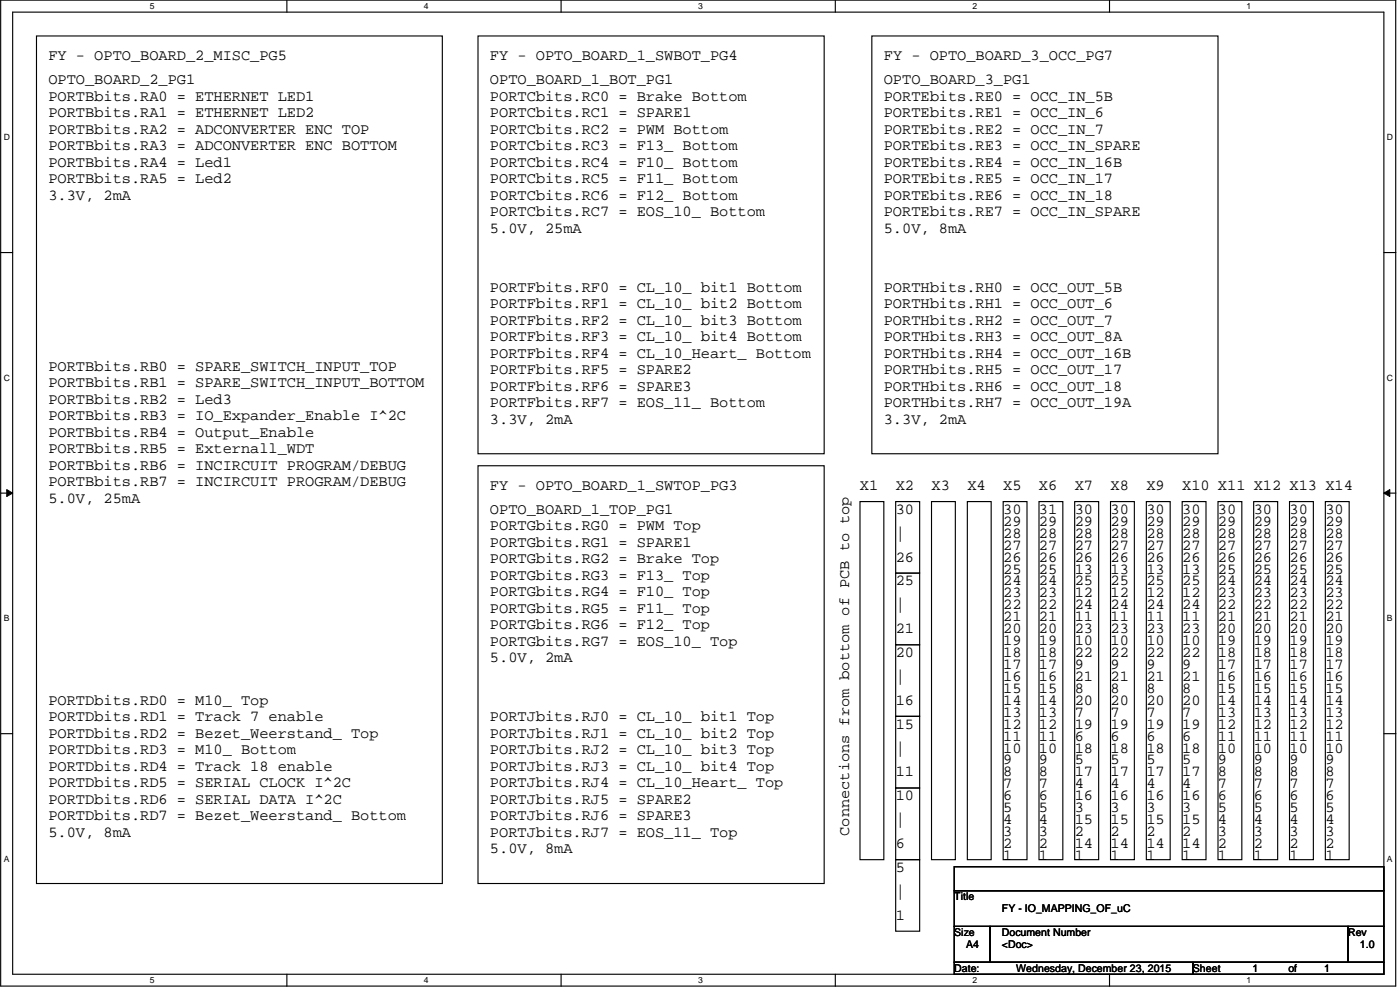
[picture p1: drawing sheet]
<svg xmlns="http://www.w3.org/2000/svg" width="420mm" height="297mm" viewBox="0 0 420 297" stroke-linecap="round" stroke-linejoin="round" font-family="sans-serif">
<defs><g id="words">
<g font-size="4.6">
<text x="14.6" y="18.1">FY - OPTO_BOARD_2_MISC_PG5</text>
<text x="147.1" y="18.1">FY - OPTO_BOARD_1_SWBOT_PG4</text>
<text x="265.2" y="18.1">FY - OPTO_BOARD_3_OCC_PG7</text>
<text x="14.6" y="25.2">OPTO_BOARD_2_PG1</text>
<text x="147.1" y="25.2">OPTO_BOARD_1_BOT_PG1</text>
<text x="265.2" y="25.2">OPTO_BOARD_3_PG1</text>
<text x="14.6" y="30.2">PORTBbits.RA0 = ETHERNET LED1</text>
<text x="14.6" y="35.1">PORTBbits.RA1 = ETHERNET LED2</text>
<text x="147.1" y="30.2">PORTCbits.RC0 = Brake Bottom</text>
<text x="147.1" y="35.1">PORTCbits.RC1 = SPARE1</text>
<text x="265.2" y="30.2">PORTEbits.RE0 = OCC_IN_5B</text>
<text x="265.2" y="35.1">PORTEbits.RE1 = OCC_IN_6</text>
<text x="14.6" y="40.1">PORTBbits.RA2 = ADCONVERTER ENC TOP</text>
<text x="147.1" y="40.1">PORTCbits.RC2 = PWM Bottom</text>
<text x="265.2" y="40.1">PORTEbits.RE2 = OCC_IN_7</text>
<text x="14.6" y="45">PORTBbits.RA3 = ADCONVERTER ENC BOTTOM</text>
<text x="147.1" y="45">PORTCbits.RC3 = F13_ Bottom</text>
<text x="265.2" y="45">PORTEbits.RE3 = OCC_IN_SPARE</text>
<text x="14.6" y="50">PORTBbits.RA4 = Led1</text>
<text x="147.1" y="50">PORTCbits.RC4 = F10_ Bottom</text>
<text x="265.2" y="50">PORTEbits.RE4 = OCC_IN_16B</text>
<text x="14.6" y="54.9">PORTBbits.RA5 = Led2</text>
<text x="14.6" y="59.9">3.3V, 2mA</text>
<text x="147.1" y="54.9">PORTCbits.RC5 = F11_ Bottom</text>
<text x="147.1" y="59.9">PORTCbits.RC6 = F12_ Bottom</text>
<text x="265.2" y="54.9">PORTEbits.RE5 = OCC_IN_17</text>
<text x="265.2" y="59.9">PORTEbits.RE6 = OCC_IN_18</text>
<text x="147.1" y="64.9">PORTCbits.RC7 = EOS_10_ Bottom</text>
<text x="265.2" y="64.9">PORTEbits.RE7 = OCC_IN_SPARE</text>
<text x="147.1" y="69.8">5.0V, 25mA</text>
<text x="265.2" y="69.8">5.0V, 8mA</text>
<text x="147.1" y="87.5">PORTFbits.RF0 = CL_10_ bit1 Bottom</text>
<text x="265.2" y="87.5">PORTHbits.RH0 = OCC_OUT_5B</text>
<text x="147.1" y="92.5">PORTFbits.RF1 = CL_10_ bit2 Bottom</text>
<text x="265.2" y="92.5">PORTHbits.RH1 = OCC_OUT_6</text>
<text x="147.1" y="97.4">PORTFbits.RF2 = CL_10_ bit3 Bottom</text>
<text x="265.2" y="97.4">PORTHbits.RH2 = OCC_OUT_7</text>
<text x="147.1" y="102.4">PORTFbits.RF3 = CL_10_ bit4 Bottom</text>
<text x="147.1" y="107.3">PORTFbits.RF4 = CL_10_Heart_ Bottom</text>
<text x="265.2" y="102.4">PORTHbits.RH3 = OCC_OUT_8A</text>
<text x="265.2" y="107.3">PORTHbits.RH4 = OCC_OUT_16B</text>
<text x="14.6" y="111.2">PORTBbits.RB0 = SPARE_SWITCH_INPUT_TOP</text>
<text x="147.1" y="112.3">PORTFbits.RF5 = SPARE2</text>
<text x="265.2" y="112.3">PORTHbits.RH5 = OCC_OUT_17</text>
<text x="14.6" y="116.1">PORTBbits.RB1 = SPARE_SWITCH_INPUT_BOTTOM</text>
<text x="147.1" y="117.2">PORTFbits.RF6 = SPARE3</text>
<text x="265.2" y="117.2">PORTHbits.RH6 = OCC_OUT_18</text>
<text x="14.6" y="121.1">PORTBbits.RB2 = Led3</text>
<text x="147.1" y="122.2">PORTFbits.RF7 = EOS_11_ Bottom</text>
<text x="265.2" y="122.2">PORTHbits.RH7 = OCC_OUT_19A</text>
<text x="14.6" y="126">PORTBbits.RB3 = IO_Expander_Enable I^2C</text>
<text x="14.6" y="131">PORTBbits.RB4 = Output_Enable</text>
<text x="147.1" y="127.1">3.3V, 2mA</text>
<text x="265.2" y="127.1">3.3V, 2mA</text>
<text x="14.6" y="135.9">PORTBbits.RB5 = Externall_WDT</text>
<text x="14.6" y="140.9">PORTBbits.RB6 = INCIRCUIT PROGRAM/DEBUG</text>
<text x="14.6" y="145.8">PORTBbits.RB7 = INCIRCUIT PROGRAM/DEBUG</text>
<text x="147.1" y="147">FY - OPTO_BOARD_1_SWTOP_PG3</text>
<text x="258.1" y="147">X1</text>
<text x="268.8" y="147">X2</text>
<text x="279.6" y="147">X3</text>
<text x="290.3" y="147">X4</text>
<text x="301.1" y="147">X5</text>
<text x="311.8" y="147">X6</text>
<text x="322.5" y="147">X7</text>
<text x="333.3" y="147">X8</text>
<text x="344" y="147">X9</text>
<text x="354.8" y="147">X10 X11 X12 X13 X14</text>
<text x="14.6" y="150.8">5.0V, 25mA</text>
<text x="147.1" y="154.2">OPTO_BOARD_1_TOP_PG1</text>
<text x="268.8" y="154.2">30</text>
<text x="301.1" y="154.2">30</text>
<text x="311.8" y="154.2">31</text>
<text x="322.5" y="154.2">30</text>
<text x="333.3" y="154.2">30</text>
<text x="344" y="154.2">30</text>
<text x="354.8" y="154.2">30</text>
<text x="365.5" y="154.2">30</text>
<text x="376.2" y="154.2">30</text>
<text x="387" y="154.2">30</text>
<text x="397.8" y="154.2">30</text>
<text x="147.1" y="159.1">PORTGbits.RG0 = PWM Top</text>
<text x="268.8" y="161.3">|</text>
<text x="301.1" y="157.7">29</text>
<text x="301.1" y="161.3">28</text>
<text x="311.8" y="157.7">29</text>
<text x="311.8" y="161.3">28</text>
<text x="322.5" y="161.3">28</text>
<text x="322.5" y="157.7">29</text>
<text x="333.3" y="161.3">28</text>
<text x="333.3" y="157.7">29</text>
<text x="344" y="161.3">28</text>
<text x="344" y="157.7">29</text>
<text x="354.8" y="161.3">28</text>
<text x="354.8" y="157.7">29</text>
<text x="365.5" y="161.3">28</text>
<text x="365.5" y="157.7">29</text>
<text x="376.2" y="161.3">28</text>
<text x="376.2" y="157.7">29</text>
<text x="387" y="161.3">28</text>
<text x="387" y="157.7">29</text>
<text x="397.8" y="161.3">28</text>
<text x="397.8" y="157.7">29</text>
<text x="147.1" y="164.1">PORTGbits.RG1 = SPARE1</text>
<text x="301.1" y="164.9">27</text>
<text x="311.8" y="164.9">27</text>
<text x="322.5" y="164.9">27</text>
<text x="333.3" y="164.9">27</text>
<text x="344" y="164.9">27</text>
<text x="354.8" y="164.9">27</text>
<text x="365.5" y="164.9">27</text>
<text x="376.2" y="164.9">27</text>
<text x="387" y="164.9">27</text>
<text x="397.8" y="164.9">27</text>
<text x="147.1" y="169">PORTGbits.RG2 = Brake Top</text>
<text x="147.1" y="174">PORTGbits.RG3 = F13_ Top</text>
<text x="268.8" y="168.5">26</text>
<text x="301.1" y="168.5">26</text>
<text x="301.1" y="172.1">25</text>
<text x="311.8" y="168.5">26</text>
<text x="311.8" y="172.1">25</text>
<text x="322.5" y="168.5">26</text>
<text x="322.5" y="172.1">13</text>
<text x="333.3" y="168.5">26</text>
<text x="333.3" y="172.1">13</text>
<text x="344" y="168.5">26</text>
<text x="344" y="172.1">13</text>
<text x="354.8" y="168.5">26</text>
<text x="354.8" y="172.1">13</text>
<text x="365.5" y="172.1">25</text>
<text x="365.5" y="168.5">26</text>
<text x="376.2" y="172.1">25</text>
<text x="376.2" y="168.5">26</text>
<text x="387" y="172.1">25</text>
<text x="387" y="168.5">26</text>
<text x="397.8" y="172.1">25</text>
<text x="397.8" y="168.5">26</text>
<text x="147.1" y="178.9">PORTGbits.RG4 = F10_ Top</text>
<text x="268.8" y="175.6">25</text>
<text x="301.1" y="179.2">23</text>
<text x="301.1" y="175.6">24</text>
<text x="311.8" y="179.2">23</text>
<text x="311.8" y="175.6">24</text>
<text x="322.5" y="175.6">25</text>
<text x="322.5" y="179.2">12</text>
<text x="333.3" y="175.6">25</text>
<text x="333.3" y="179.2">12</text>
<text x="344" y="175.6">25</text>
<text x="344" y="179.2">12</text>
<text x="354.8" y="175.6">25</text>
<text x="354.8" y="179.2">12</text>
<text x="365.5" y="175.6">24</text>
<text x="365.5" y="179.2">23</text>
<text x="376.2" y="175.6">24</text>
<text x="376.2" y="179.2">23</text>
<text x="387" y="175.6">24</text>
<text x="387" y="179.2">23</text>
<text x="397.8" y="175.6">24</text>
<text x="397.8" y="179.2">23</text>
<text x="147.1" y="183.9">PORTGbits.RG5 = F11_ Top</text>
<text x="268.8" y="182.8">|</text>
<text x="301.1" y="182.8">22</text>
<text x="311.8" y="182.8">22</text>
<text x="322.5" y="182.8">24</text>
<text x="333.3" y="182.8">24</text>
<text x="344" y="182.8">24</text>
<text x="354.8" y="182.8">24</text>
<text x="365.5" y="182.8">22</text>
<text x="376.2" y="182.8">22</text>
<text x="387" y="182.8">22</text>
<text x="397.8" y="182.8">22</text>
<text x="147.1" y="188.8">PORTGbits.RG6 = F12_ Top</text>
<text x="268.8" y="190">21</text>
<text x="301.1" y="186.4">21</text>
<text x="301.1" y="190">20</text>
<text x="311.8" y="190">20</text>
<text x="311.8" y="186.4">21</text>
<text x="322.5" y="190">23</text>
<text x="322.5" y="186.4">11</text>
<text x="333.3" y="190">23</text>
<text x="333.3" y="186.4">11</text>
<text x="344" y="190">23</text>
<text x="344" y="186.4">11</text>
<text x="354.8" y="190">23</text>
<text x="354.8" y="186.4">11</text>
<text x="365.5" y="186.4">21</text>
<text x="365.5" y="190">20</text>
<text x="376.2" y="186.4">21</text>
<text x="376.2" y="190">20</text>
<text x="387" y="186.4">21</text>
<text x="387" y="190">20</text>
<text x="397.8" y="186.4">21</text>
<text x="397.8" y="190">20</text>
<text x="147.1" y="193.8">PORTGbits.RG7 = EOS_10_ Top</text>
<text x="268.8" y="197.1">20</text>
<text x="301.1" y="193.5">19</text>
<text x="301.1" y="197.1">18</text>
<text x="311.8" y="193.5">19</text>
<text x="311.8" y="197.1">18</text>
<text x="322.5" y="197.1">22</text>
<text x="322.5" y="193.5">10</text>
<text x="333.3" y="197.1">22</text>
<text x="333.3" y="193.5">10</text>
<text x="344" y="197.1">22</text>
<text x="344" y="193.5">10</text>
<text x="354.8" y="197.1">22</text>
<text x="354.8" y="193.5">10</text>
<text x="365.5" y="197.1">18</text>
<text x="365.5" y="193.5">19</text>
<text x="376.2" y="197.1">18</text>
<text x="376.2" y="193.5">19</text>
<text x="387" y="197.1">18</text>
<text x="387" y="193.5">19</text>
<text x="397.8" y="197.1">18</text>
<text x="397.8" y="193.5">19</text>
<text x="147.1" y="198.8">5.0V, 2mA</text>
<text x="301.1" y="200.7">17</text>
<text x="311.8" y="200.7">17</text>
<text x="322.5" y="200.7">9</text>
<text x="333.3" y="200.7">9</text>
<text x="344" y="200.7">9</text>
<text x="354.8" y="200.7">9</text>
<text x="365.5" y="200.7">17</text>
<text x="376.2" y="200.7">17</text>
<text x="387" y="200.7">17</text>
<text x="397.8" y="200.7">17</text>
<text x="268.8" y="204.3">|</text>
<text x="301.1" y="204.3">16</text>
<text x="301.1" y="207.9">15</text>
<text x="311.8" y="207.9">15</text>
<text x="311.8" y="204.3">16</text>
<text x="322.5" y="207.9">8</text>
<text x="322.5" y="204.3">21</text>
<text x="333.3" y="207.9">8</text>
<text x="333.3" y="204.3">21</text>
<text x="344" y="207.9">8</text>
<text x="344" y="204.3">21</text>
<text x="354.8" y="207.9">8</text>
<text x="354.8" y="204.3">21</text>
<text x="365.5" y="207.9">15</text>
<text x="365.5" y="204.3">16</text>
<text x="376.2" y="207.9">15</text>
<text x="376.2" y="204.3">16</text>
<text x="387" y="207.9">15</text>
<text x="387" y="204.3">16</text>
<text x="397.8" y="207.9">15</text>
<text x="397.8" y="204.3">16</text>
<text x="14.6" y="211.5">PORTDbits.RD0 = M10_ Top</text>
<text x="268.8" y="211.5">16</text>
<text x="301.1" y="211.5">14</text>
<text x="301.1" y="215.1">13</text>
<text x="311.8" y="215.1">13</text>
<text x="311.8" y="211.5">14</text>
<text x="322.5" y="215.1">7</text>
<text x="322.5" y="211.5">20</text>
<text x="333.3" y="215.1">7</text>
<text x="333.3" y="211.5">20</text>
<text x="344" y="215.1">7</text>
<text x="344" y="211.5">20</text>
<text x="354.8" y="215.1">7</text>
<text x="354.8" y="211.5">20</text>
<text x="365.5" y="215.1">13</text>
<text x="365.5" y="211.5">14</text>
<text x="376.2" y="215.1">13</text>
<text x="376.2" y="211.5">14</text>
<text x="387" y="215.1">13</text>
<text x="387" y="211.5">14</text>
<text x="397.8" y="215.1">13</text>
<text x="397.8" y="211.5">14</text>
<text x="14.6" y="216.4">PORTDbits.RD1 = Track 7 enable</text>
<text x="14.6" y="221.4">PORTDbits.RD2 = Bezet_Weerstand_ Top</text>
<text x="147.1" y="216.4">PORTJbits.RJ0 = CL_10_ bit1 Top</text>
<text x="147.1" y="221.4">PORTJbits.RJ1 = CL_10_ bit2 Top</text>
<text x="268.8" y="218.6">15</text>
<text x="301.1" y="218.6">12</text>
<text x="311.8" y="218.6">12</text>
<text x="322.5" y="218.6">19</text>
<text x="333.3" y="218.6">19</text>
<text x="344" y="218.6">19</text>
<text x="354.8" y="218.6">19</text>
<text x="365.5" y="218.6">12</text>
<text x="376.2" y="218.6">12</text>
<text x="387" y="218.6">12</text>
<text x="397.8" y="218.6">12</text>
<text x="14.6" y="226.3">PORTDbits.RD3 = M10_ Bottom</text>
<text x="147.1" y="226.3">PORTJbits.RJ2 = CL_10_ bit3 Top</text>
<text x="268.8" y="225.8">|</text>
<text x="301.1" y="222.2">11</text>
<text x="301.1" y="225.8">10</text>
<text x="311.8" y="222.2">11</text>
<text x="311.8" y="225.8">10</text>
<text x="322.5" y="222.2">6</text>
<text x="322.5" y="225.8">18</text>
<text x="333.3" y="222.2">6</text>
<text x="333.3" y="225.8">18</text>
<text x="344" y="222.2">6</text>
<text x="344" y="225.8">18</text>
<text x="354.8" y="222.2">6</text>
<text x="354.8" y="225.8">18</text>
<text x="365.5" y="222.2">11</text>
<text x="365.5" y="225.8">10</text>
<text x="376.2" y="222.2">11</text>
<text x="376.2" y="225.8">10</text>
<text x="387" y="222.2">11</text>
<text x="387" y="225.8">10</text>
<text x="397.8" y="222.2">11</text>
<text x="397.8" y="225.8">10</text>
<text x="14.6" y="231.3">PORTDbits.RD4 = Track 18 enable</text>
<text x="147.1" y="231.3">PORTJbits.RJ3 = CL_10_ bit4 Top</text>
<text x="268.8" y="233">11</text>
<text x="301.1" y="229.4">9</text>
<text x="301.1" y="233">8</text>
<text x="311.8" y="233">8</text>
<text x="311.8" y="229.4">9</text>
<text x="322.5" y="233">17</text>
<text x="322.5" y="229.4">5</text>
<text x="333.3" y="233">17</text>
<text x="333.3" y="229.4">5</text>
<text x="344" y="233">17</text>
<text x="344" y="229.4">5</text>
<text x="354.8" y="233">17</text>
<text x="354.8" y="229.4">5</text>
<text x="365.5" y="233">8</text>
<text x="365.5" y="229.4">9</text>
<text x="376.2" y="233">8</text>
<text x="376.2" y="229.4">9</text>
<text x="387" y="233">8</text>
<text x="387" y="229.4">9</text>
<text x="397.8" y="233">8</text>
<text x="397.8" y="229.4">9</text>
<text x="14.6" y="236.2">PORTDbits.RD5 = SERIAL CLOCK I^2C</text>
<text x="147.1" y="236.2">PORTJbits.RJ4 = CL_10_Heart_ Top</text>
<text x="301.1" y="236.5">7</text>
<text x="311.8" y="236.5">7</text>
<text x="322.5" y="236.5">4</text>
<text x="333.3" y="236.5">4</text>
<text x="344" y="236.5">4</text>
<text x="354.8" y="236.5">4</text>
<text x="365.5" y="236.5">7</text>
<text x="376.2" y="236.5">7</text>
<text x="387" y="236.5">7</text>
<text x="397.8" y="236.5">7</text>
<text x="14.6" y="241.2">PORTDbits.RD6 = SERIAL DATA I^2C</text>
<text x="147.1" y="241.2">PORTJbits.RJ5 = SPARE2</text>
<text x="268.8" y="240.1">10</text>
<text x="301.1" y="240.1">6</text>
<text x="301.1" y="243.7">5</text>
<text x="311.8" y="240.1">6</text>
<text x="311.8" y="243.7">5</text>
<text x="322.5" y="240.1">16</text>
<text x="322.5" y="243.7">3</text>
<text x="333.3" y="240.1">16</text>
<text x="333.3" y="243.7">3</text>
<text x="344" y="240.1">16</text>
<text x="344" y="243.7">3</text>
<text x="354.8" y="240.1">16</text>
<text x="354.8" y="243.7">3</text>
<text x="365.5" y="240.1">6</text>
<text x="365.5" y="243.7">5</text>
<text x="376.2" y="240.1">6</text>
<text x="376.2" y="243.7">5</text>
<text x="387" y="240.1">6</text>
<text x="387" y="243.7">5</text>
<text x="397.8" y="240.1">6</text>
<text x="397.8" y="243.7">5</text>
<text x="14.6" y="246.1">PORTDbits.RD7 = Bezet_Weerstand_ Bottom</text>
<text x="14.6" y="251.1">5.0V, 8mA</text>
<text x="147.1" y="246.1">PORTJbits.RJ6 = SPARE3</text>
<text x="147.1" y="251.1">PORTJbits.RJ7 = EOS_11_ Top</text>
<text x="254.8" y="250.7" transform="rotate(-90 254.8 250.7)">Connections from bottom of PCB to top</text>
<text x="268.8" y="247.3">|</text>
<text x="301.1" y="247.3">4</text>
<text x="301.1" y="250.9">3</text>
<text x="311.8" y="247.3">4</text>
<text x="311.8" y="250.9">3</text>
<text x="322.5" y="247.3">15</text>
<text x="322.5" y="250.9">2</text>
<text x="333.3" y="247.3">15</text>
<text x="333.3" y="250.9">2</text>
<text x="344" y="247.3">15</text>
<text x="344" y="250.9">2</text>
<text x="354.8" y="247.3">15</text>
<text x="354.8" y="250.9">2</text>
<text x="365.5" y="247.3">4</text>
<text x="365.5" y="250.9">3</text>
<text x="376.2" y="247.3">4</text>
<text x="376.2" y="250.9">3</text>
<text x="387" y="247.3">4</text>
<text x="387" y="250.9">3</text>
<text x="397.8" y="247.3">4</text>
<text x="397.8" y="250.9">3</text>
<text x="147.1" y="256">5.0V, 8mA</text>
<text x="268.8" y="254.4">6</text>
<text x="301.1" y="254.4">2</text>
<text x="311.8" y="254.4">2</text>
<text x="322.5" y="254.4">14</text>
<text x="333.3" y="254.4">14</text>
<text x="344" y="254.4">14</text>
<text x="354.8" y="254.4">14</text>
<text x="365.5" y="254.4">2</text>
<text x="376.2" y="254.4">2</text>
<text x="387" y="254.4">2</text>
<text x="397.8" y="254.4">2</text>
<text x="268.8" y="261.6">5</text>
<text x="301.1" y="258">1</text>
<text x="311.8" y="258">1</text>
<text x="322.5" y="258">1</text>
<text x="333.3" y="258">1</text>
<text x="344" y="258">1</text>
<text x="354.8" y="258">1</text>
<text x="365.5" y="258">1</text>
<text x="376.2" y="258">1</text>
<text x="387" y="258">1</text>
<text x="397.8" y="258">1</text>
<text x="268.8" y="268.8">|</text>
<text x="268.8" y="275.9">1</text>
</g>
<g font-size="3.2">
<text x="286.4" y="270.1">Title</text>
<text x="300.7" y="273.7">FY - IO_MAPPING_OF_uC</text>
<text x="286.4" y="280.8">Size</text>
<text x="300.7" y="280.8">Document Number</text>
<text x="404.6" y="280.8">Rev</text>
<text x="290" y="284.4">A4</text>
<text x="300.7" y="284.4">&lt;Doc&gt;</text>
<text x="408.1" y="284.4">1.0</text>
<text x="286.4" y="291.6">Date:</text>
<text x="305" y="291.6">Wednesday, December 23, 2015</text>
<text x="358" y="291.6">Sheet</text>
<text x="375.9" y="291.6">1</text>
<text x="386.7" y="291.6">of</text>
<text x="397.4" y="291.6">1</text>
</g>
<g font-size="2.6">
<text x="44.9" y="2.8">5</text>
<text x="127.2" y="2.8">4</text>
<text x="209.5" y="2.8">3</text>
<text x="291.8" y="2.8">2</text>
<text x="374.1" y="2.8">1</text>
<text x="1.1" y="42">D</text>
<text x="416.3" y="42">D</text>
<text x="1.1" y="114.2">C</text>
<text x="416.3" y="114.2">C</text>
<text x="1.1" y="186.4">B</text>
<text x="416.3" y="186.4">B</text>
<text x="1.1" y="258.5">A</text>
<text x="416.3" y="258.5">A</text>
<text x="44.9" y="295">5</text>
<text x="127.2" y="295">4</text>
<text x="209.5" y="295">3</text>
<text x="291.8" y="295">2</text>
<text x="374.1" y="295">1</text>
</g>
</g></defs>
<path d="M.2 0h418.7v295.9h-418.7zM3.8 3.6h411.5v288.7h-411.5z" fill="none" stroke="#000" stroke-width=".34"/>
<g fill="#fff">
<path d="M44.9 .4h1.5v2.9h-1.5z"/>
<path d="M44.9 292.7h1.5v2.9h-1.5z"/>
</g>
<path d="M86.1 0v3.6M86.1 292.3v3.6" fill="none" stroke="#000" stroke-width=".34"/>
<g fill="#fff">
<path d="M127.2 .4h1.5v2.9h-1.5z"/>
<path d="M127.2 292.7h1.5v2.9h-1.5z"/>
</g>
<path d="M168.4 0v3.6M168.4 292.3v3.6" fill="none" stroke="#000" stroke-width=".34"/>
<g fill="#fff">
<path d="M209.5 .4h1.5v2.9h-1.5z"/>
<path d="M209.5 292.7h1.5v2.9h-1.5z"/>
</g>
<path d="M250.7 0v3.6M250.7 292.3v3.6" fill="none" stroke="#000" stroke-width=".34"/>
<g fill="#fff">
<path d="M291.8 .4h1.5v2.9h-1.5z"/>
<path d="M291.8 292.7h1.5v2.9h-1.5z"/>
</g>
<path d="M333 0v3.6M333 292.3v3.6" fill="none" stroke="#000" stroke-width=".34"/>
<g fill="#fff">
<path d="M374.1 .4h1.5v2.9h-1.5z"/>
<path d="M374.1 292.7h1.5v2.9h-1.5z"/>
<path d="M1.1 39.7h1.9v2.9h-1.9z"/>
<path d="M416.3 39.7h1.8v2.9h-1.8z"/>
<path d="M1.1 111.8h1.9v2.9h-1.9z"/>
<path d="M416.3 111.8h1.8v2.9h-1.8z"/>
</g>
<path d="M.2 75.8h3.6M415.3 75.8h3.6" fill="none" stroke="#000" stroke-width=".34"/>
<g fill="#fff">
<path d="M1.1 184h1.8v2.9h-1.8z"/>
<path d="M416.3 184h1.7v2.9h-1.7z"/>
</g>
<path d="M.2 148h3.6M415.3 148h3.6" fill="none" stroke="#000" stroke-width=".34"/>
<path d="M2 146.9l1.8 1.1-1.8 1zM415.3 148l1.8-1.1v2.1z" fill="#000"/>
<path d="M2 146.9l1.8 1.1-1.8 1zM415.3 148l1.8-1.1v2.1z" fill="none" stroke="#000" stroke-width=".3"/>
<g fill="#fff">
<path d="M1.1 256.2h1.8v2.9h-1.8z"/>
<path d="M416.3 256.2h1.7v2.9h-1.7z"/>
</g>
<g fill="none" stroke="#000" stroke-width=".34">
<path d="M11 10.8h121.7v254.3h-121.7zM143.5 10.8h103.8v125.3h-103.8zM261.7 10.8h103.8v125.3h-103.8zM143.5 139.7h103.8v125.4h-103.8zM258.1 150.5h7.1v107.4h-7.1zM268.8 150.5h7.2v21.5h-7.2zM279.6 150.5h7.1v107.4h-7.1zM290.3 150.5h7.2v107.4h-7.2zM301.1 150.5h7.1v107.4h-7.1zM311.8 150.5h7.2v107.4h-7.2zM322.5 150.5h7.2v107.4h-7.2zM333.3 150.5h7.1v107.4h-7.1z"/>
<path d="M344 150.5h7.2v107.4h-7.2zM354.8 150.5h7.1v107.4h-7.1zM365.5 150.5h7.2v107.4h-7.2zM376.2 150.5h7.2v107.4h-7.2zM387 150.5h7.2v107.4h-7.2zM397.8 150.5h7.1v107.4h-7.1zM268.8 172h7.2v21.5h-7.2zM268.8 193.5h7.2v21.4h-7.2zM268.8 214.9h7.2v21.5h-7.2zM.2 220.1h3.6M268.8 236.4h7.2v21.5h-7.2zM415.3 220.1h3.6"/>
<path d="M268.8 257.9h7.2v21.5h-7.2zM286.4 260.1h128.9v7.2h-128.9zM286.4 267.3h128.9v10.7h-128.9zM286.4 278h10.7v10.7h-10.7zM297.1 278h107.5v10.7h-107.5zM404.6 278h10.7v10.7h-10.7zM286.4 288.7h71.6v3.6h-71.6zM358 288.7h57.3v3.6h-57.3z"/>
</g>
<use href="#words"/>
</svg>
